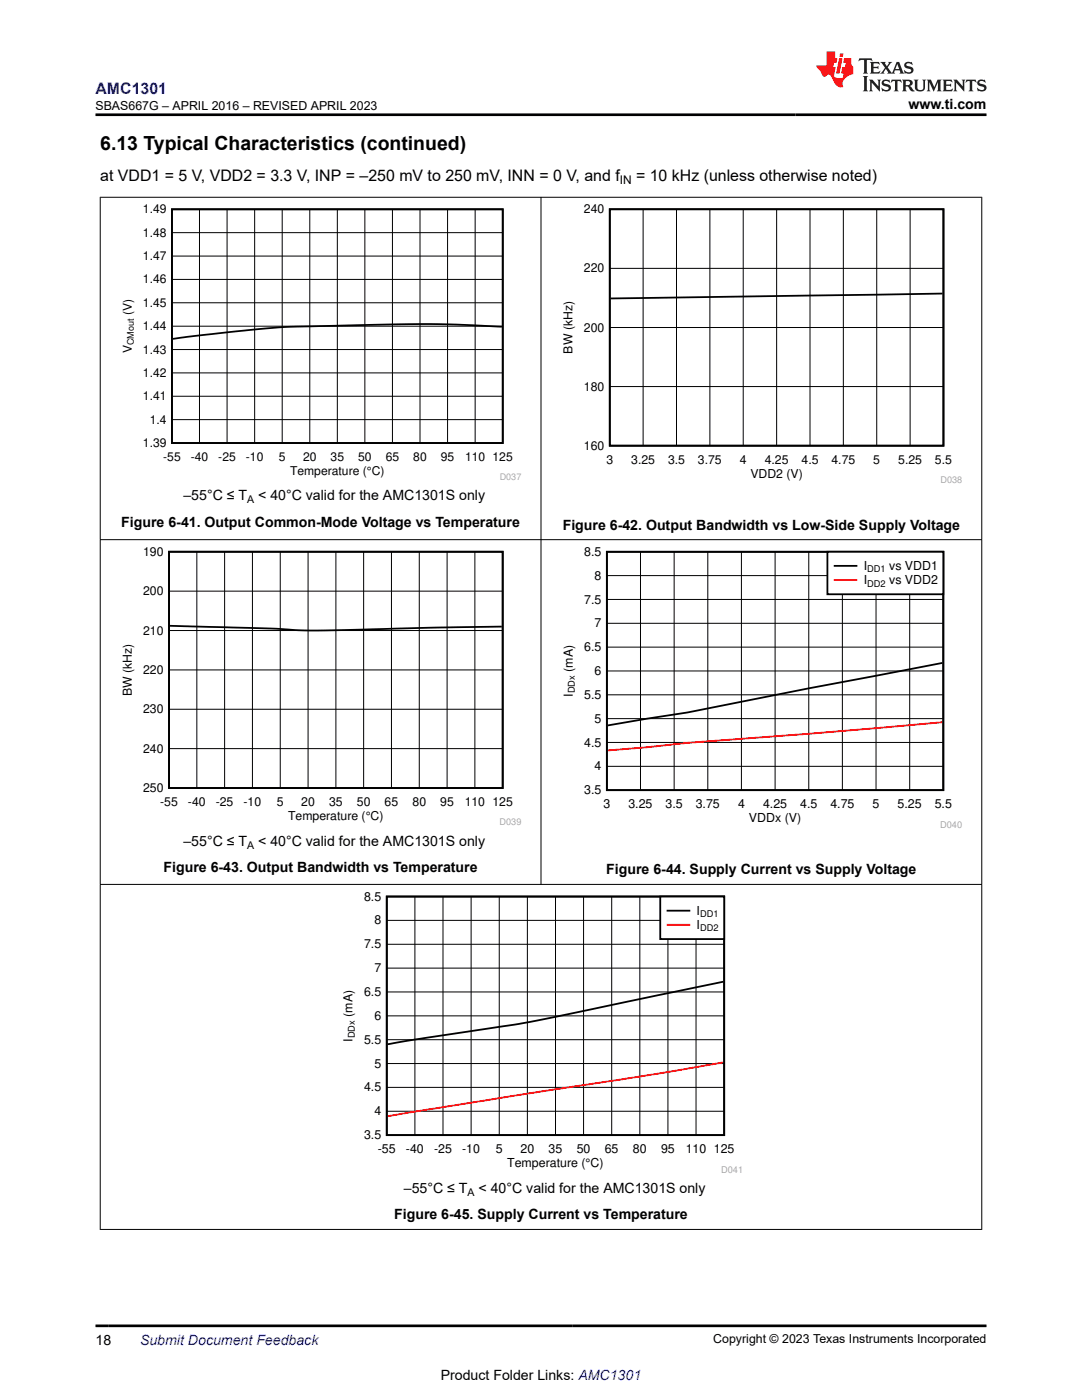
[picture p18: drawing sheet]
<svg xmlns="http://www.w3.org/2000/svg" width="216mm" height="279mm" viewBox="0 0 216 279" stroke-linecap="round" stroke-linejoin="round" font-family="sans-serif">
<defs><g id="words">
<text font-size="3.9" x="20" y="29.9">6.13 Typical Characteristics (continued)</text>
<text font-size="3.2" fill="#00f" x="19" y="18.7">AMC1301</text>
<g font-size="3.2">
<text x="20" y="36.1">at VDD1 = 5 V, VDD2 = 3.3 V, INP = –250 mV to 250 mV, INN = 0 V, and f</text>
<text x="126.9" y="36.1">= 10 kHz (unless otherwise noted)</text>
</g>
<g font-size="2.8">
<text x="181.3" y="21.8">www.ti.com</text>
<text x="36.6" y="99.9">–55°C ≤ T</text>
<text x="51.5" y="99.9">&lt; 40°C valid for the AMC1301S only</text>
<text x="24.2" y="105.1">Figure 6-41. Output Common-Mode Voltage vs Temperature</text>
<text x="112.3" y="105.7">Figure 6-42. Output Bandwidth vs Low-Side Supply Voltage</text>
<text x="36.6" y="168.8">–55°C ≤ T</text>
<text x="51.5" y="168.8">&lt; 40°C valid for the AMC1301S only</text>
<text x="32.6" y="174">Figure 6-43. Output Bandwidth vs Temperature</text>
<text x="121" y="174.5">Figure 6-44. Supply Current vs Supply Voltage</text>
<text x="80.6" y="238.1">–55°C ≤ T</text>
<text x="95.5" y="238.1">&lt; 40°C valid for the AMC1301S only</text>
<text x="78.6" y="243.4">Figure 6-45. Supply Current vs Temperature</text>
<text x="19" y="268.4">18</text>
<text x="87.9" y="275.3">Product Folder Links: AMC1301</text>
</g>
<text font-size="2.8" fill="#00f" x="27.9" y="268.4">Submit Document Feedback</text>
<g font-size="2.5">
<text x="19" y="21.9">SBAS667G – APRIL 2016 – REVISED APRIL 2023</text>
<text x="116.6" y="110.9">8.5</text>
<text x="172.3" y="113.8">I</text>
<text x="177.4" y="113.8">vs VDD1</text>
<text x="118.6" y="115.7">8</text>
<text x="172.3" y="116.6">I</text>
<text x="177.4" y="116.6">vs VDD2</text>
<text x="116.6" y="120.4">7.5</text>
<text x="118.6" y="125.2">7</text>
<text x="116.6" y="130">6.5</text>
<text x="114.3" y="134.1" transform="rotate(-90 114.3 134.1)">(mA)</text>
<text x="118.6" y="134.7">6</text>
<text x="114.3" y="139.1" transform="rotate(-90 114.3 139.1)">I</text>
<text x="116.6" y="139.5">5.5</text>
<text x="116.6" y="149">4.5</text>
<text x="118.6" y="144.2">5</text>
<text x="118.6" y="153.7">4</text>
<text x="116.6" y="158.5">3.5</text>
<text x="120.4" y="161.3">3</text>
<text x="125.4" y="161.3">3.25</text>
<text x="132.8" y="161.3">3.5</text>
<text x="138.8" y="161.3">3.75</text>
<text x="147.3" y="161.3">4</text>
<text x="152.3" y="161.3">4.25</text>
<text x="159.7" y="161.3">4.5</text>
<text x="165.7" y="161.3">4.75</text>
<text x="174.1" y="161.3">5</text>
<text x="179.1" y="161.3">5.25</text>
<text x="186.5" y="161.3">5.5</text>
<text x="149.4" y="164.1">VDDx (V)</text>
<text x="72.7" y="179.7">8.5</text>
<text x="74.7" y="184.5">8</text>
<text x="139" y="182.6">I</text>
<text x="139" y="185.4">I</text>
<text x="72.7" y="189.3">7.5</text>
<text x="74.7" y="194">7</text>
<text x="70.4" y="202.9" transform="rotate(-90 70.4 202.9)">(mA)</text>
<text x="72.7" y="198.8">6.5</text>
<text x="74.7" y="203.5">6</text>
<text x="70.4" y="207.9" transform="rotate(-90 70.4 207.9)">I</text>
<text x="72.7" y="208.3">5.5</text>
<text x="74.7" y="213.1">5</text>
<text x="72.7" y="217.8">4.5</text>
<text x="72.7" y="227.3">3.5</text>
<text x="74.7" y="222.6">4</text>
<text x="75.4" y="230.2">-55</text>
<text x="81" y="230.2">-40</text>
<text x="86.6" y="230.2">-25</text>
<text x="92.2" y="230.2">-10</text>
<text x="98.9" y="230.2">5</text>
<text x="101.2" y="233">Temperature (°C)</text>
<text x="103.9" y="230.2">20</text>
<text x="109.5" y="230.2">35</text>
<text x="115.1" y="230.2">50</text>
<text x="120.7" y="230.2">65</text>
<text x="126.3" y="230.2">80</text>
<text x="131.9" y="230.2">95</text>
<text x="136.8" y="230.2">110 125</text>
<text x="142.3" y="268.1">Copyright © 2023 Texas Instruments Incorporated</text>
</g>
<g font-size="2.4">
<text x="123.7" y="36.7">IN</text>
<text x="28.5" y="47.2">1.48</text>
<text x="28.5" y="42.6">1.49</text>
<text x="116.5" y="42.6">240</text>
<text x="28.5" y="51.9">1.47</text>
<text x="28.5" y="56.6">1.46</text>
<text x="116.5" y="54.4">220</text>
<text x="26.3" y="62.9" transform="rotate(-90 26.3 62.9)">(V)</text>
<text x="28.5" y="65.9">1.44</text>
<text x="28.5" y="61.2">1.45</text>
<text x="26.3" y="70.5" transform="rotate(-90 26.3 70.5)">V</text>
<text x="28.5" y="70.6">1.43</text>
<text x="114.3" y="70.6" transform="rotate(-90 114.3 70.6)">BW (kHz)</text>
<text x="116.5" y="66.2">200</text>
<text x="28.5" y="75.2">1.42</text>
<text x="116.5" y="78">180</text>
<text x="28.5" y="79.9">1.41</text>
<text x="28.5" y="89.2">1.39</text>
<text x="29.9" y="84.5">1.4</text>
<text x="116.5" y="89.7">160</text>
<text x="32.6" y="92">-55</text>
<text x="38.1" y="92">-40</text>
<text x="43.6" y="92">-25</text>
<text x="49.1" y="92">-10</text>
<text x="55.6" y="92">5</text>
<text x="57.9" y="94.7">Temperature (°C)</text>
<text x="60.5" y="92">20</text>
<text x="66" y="92">35</text>
<text x="71.5" y="92">50</text>
<text x="77" y="92">65</text>
<text x="82.5" y="92">80</text>
<text x="88" y="92">95</text>
<text x="92.8" y="92">110 125</text>
<text x="121" y="92.5">3</text>
<text x="126" y="92.5">3.25</text>
<text x="133.3" y="92.5">3.5</text>
<text x="139.3" y="92.5">3.75</text>
<text x="147.6" y="92.5">4</text>
<text x="149.7" y="95.3">VDD2 (V)</text>
<text x="152.6" y="92.5">4.25</text>
<text x="159.9" y="92.5">4.5</text>
<text x="165.9" y="92.5">4.75</text>
<text x="174.3" y="92.5">5</text>
<text x="179.2" y="92.5">5.25</text>
<text x="186.6" y="92.5">5.5</text>
<text x="28.6" y="110.9">190</text>
<text x="28.6" y="118.8">200</text>
<text x="28.6" y="126.6">210</text>
<text x="28.6" y="134.5">220</text>
<text x="26.3" y="138.9" transform="rotate(-90 26.3 138.9)">BW (kHz)</text>
<text x="28.6" y="142.3">230</text>
<text x="28.6" y="150.2">240</text>
<text x="28.6" y="158.1">250</text>
<text x="32" y="160.9">-55</text>
<text x="37.5" y="160.9">-40</text>
<text x="43" y="160.9">-25</text>
<text x="48.6" y="160.9">-10</text>
<text x="55.2" y="160.9">5</text>
<text x="60.1" y="160.9">20</text>
<text x="65.7" y="160.9">35</text>
<text x="71.2" y="160.9">50</text>
<text x="76.8" y="160.9">65</text>
<text x="82.3" y="160.9">80</text>
<text x="87.8" y="160.9">95</text>
<text x="92.7" y="160.9">110 125</text>
<text x="57.5" y="163.6">Temperature (°C)</text>
</g>
<g font-size="2.1">
<text x="49.3" y="100.4">A</text>
<text x="49.3" y="169.4">A</text>
<text x="93.3" y="238.7">A</text>
</g>
<g font-size="1.9">
<text x="173" y="114.2">DD1</text>
<text x="173" y="117">DD2</text>
<text x="114.7" y="138.4" transform="rotate(-90 114.7 138.4)">DDx</text>
</g>
<text font-size="1.9" fill="#a8a8a8" x="187.6" y="165.2">D040</text>
<g font-size="1.8">
<text x="26.7" y="68.9" transform="rotate(-90 26.7 68.9)">CMout</text>
<text x="139.7" y="183">DD1</text>
<text x="139.7" y="185.9">DD2</text>
<text x="70.8" y="207.2" transform="rotate(-90 70.8 207.2)">DDx</text>
</g>
<g font-size="1.8" fill="#a8a8a8">
<text x="99.7" y="95.8">D037</text>
<text x="187.6" y="96.4">D038</text>
<text x="99.7" y="164.7">D039</text>
<text x="143.9" y="234.1">D041</text>
</g>
</g></defs>
<path d="M34.3 41.8h66v46.6h-66zM100.1 65.2a291.3 291.3 0 0 0-32.8-.2 245.2 245.2 0 0 0-32.7 2.6h-.1" fill="none" stroke="#000" stroke-width=".35"/>
<g fill="none" stroke="#000" stroke-width=".2">
<path d="M34.3 55.8h66M34.3 51.1h66M34.3 46.4h66M39.8 41.8v46.6M45.3 41.8v46.6M50.8 41.8v46.6M56.3 41.8v46.6M61.8 41.8v46.6M67.3 41.8v46.6M72.8 41.8v46.6M78.3 41.8v46.6M83.8 41.8v46.6"/>
<path d="M89.3 41.8v46.6M94.8 41.8v46.6M34.3 79.1h66M34.3 74.4h66M34.3 69.8h66M34.3 65.1h66M34.3 60.4h66M34.3 83.7h66"/>
</g>
<path d="M111.9 40.8h80.1v55.7h-80.1z" fill-rule="evenodd" fill="#fff"/>
<path d="M121.7 41.8h66.6v47.1h-66.6zM188.1 58.6l-66.3 1" fill="none" stroke="#000" stroke-width=".36"/>
<path d="M121.7 53.6h66.6M128.3 41.8v47.2M135 41.8v47.2M141.6 41.8v47.2M148.3 41.8v47.2M155 41.8v47.2M161.6 41.8v47.2M168.3 41.8v47.2M174.9 41.8v47.2M181.6 41.8v47.2M121.7 77.1h66.6M121.7 65.4h66.6" fill="none" stroke="#000" stroke-width=".2"/>
<path d="M24 109.1h80v55.7h-80z" fill-rule="evenodd" fill="#fff"/>
<path d="M33.7 110.1h66.6v47.2h-66.6zM33.9 124.9l18.9 .5a154.8 154.8 0 0 0 21.3 .2l26-.5" fill="none" stroke="#000" stroke-width=".36"/>
<g fill="none" stroke="#000" stroke-width=".2">
<path d="M33.7 118h66.6M39.3 110.1v47.2M44.8 110.1v47.2M50.4 110.1v47.2M55.9 110.1v47.2M61.5 110.1v47.2M67 110.1v47.2M72.6 110.1v47.2M78.1 110.1v47.2M83.7 110.1v47.2M89.2 110.1v47.2M94.8 110.1v47.2"/>
<path d="M33.7 133.7h66.6M33.7 125.8h66.6M33.7 149.4h66.6M33.7 141.5h66.6"/>
</g>
<path d="M111.9 109.1h80.1v56.2h-80.1z" fill-rule="evenodd" fill="#fff"/>
<path d="M121.1 110.1h67.1v47.6h-67.1zM188 132.3l-26.6 5.1-24.2 4.8-15.9 2.6" fill="none" stroke="#000" stroke-width=".36"/>
<g fill="none" stroke="#000" stroke-width=".2">
<path d="M121.1 119.6h67.1M121.1 114.9h67.1M127.8 110.1v47.6M134.5 110.1v47.6M141.2 110.1v47.6M147.9 110.1v47.6M154.7 110.1v47.6M161.4 110.1v47.6M168.1 110.1v47.6M174.8 110.1v47.6M181.5 110.1v47.6M121.1 138.7h67.1"/>
<path d="M121.1 133.9h67.1M121.1 129.1h67.1M121.1 124.4h67.1M121.1 152.9h67.1M121.1 148.2h67.1M121.1 143.4h67.1"/>
</g>
<path d="M188 144.1l-26.6 2.3-24.2 1.9-8 .8-7.9 .7" fill="none" stroke="#f00" stroke-width=".36"/>
<path d="M165.1 110.1h23.1v8.5h-23.1z" fill-rule="evenodd" fill="#fff"/>
<path d="M165.1 110.1h23.1v8.5h-23.1zM166.5 112.9h4.4" fill="none" stroke="#000" stroke-width=".36"/>
<path d="M166.5 115.7h4.4" fill="none" stroke="#f00" stroke-width=".36"/>
<path d="M68 177.9h79.9v56.2h-79.9z" fill-rule="evenodd" fill="#fff"/>
<path d="M77.2 178.9h67.3v47.6h-67.3zM144.3 195.9l-14.8 3.1a516.4 516.4 0 0 1-29 5.8l-23.2 3.6" fill="none" stroke="#000" stroke-width=".36"/>
<g fill="none" stroke="#000" stroke-width=".2">
<path d="M82.8 178.9v47.6M88.4 178.9v47.6M94 178.9v47.6M99.6 178.9v47.6M105.2 178.9v47.6M110.8 178.9v47.6M116.4 178.9v47.6M122.1 178.9v47.6M127.7 178.9v47.6M133.3 178.9v47.6M138.9 178.9v47.6M77.2 198h67.3"/>
<path d="M77.2 193.2h67.3M77.2 188.5h67.3M77.2 183.7h67.3M77.2 217h67.3M77.2 212.3h67.3M77.2 207.5h67.3M77.2 202.7h67.3M77.2 221.8h67.3"/>
</g>
<path d="M144.3 212l-14.8 2.5-25 3.9-27.2 4.4" fill="none" stroke="#f00" stroke-width=".36"/>
<path d="M131.7 178.9h12.8v8.5h-12.8z" fill-rule="evenodd" fill="#fff"/>
<path d="M131.7 178.9h12.8v8.5h-12.8zM133.2 181.7h4.4" fill="none" stroke="#000" stroke-width=".36"/>
<path d="M133.2 184.6h4.4" fill="none" stroke="#f00" stroke-width=".36"/>
<path d="M19.9 39.4h176.1M20 39.3v206.1M107.9 39.3v137.3M195.9 39.3v206.1M19.9 107.7h176.1M19.9 176.5h176.1M19.9 245.4h176.1" fill="none" stroke="#000" stroke-width=".2"/>
<path d="M171.5 11.6l-.2 .6 .5-.2h.6v.1v2.2l-.2 .4h1l-.2-.4v-2.2v-.1h.5l.5 .2-.1-.6zM173.6 12.4l.2 .3v1.6l-.2 .4h1.9l.1-.6a1.08 1.08 0 0 1-1.3 .2v-.7h.6l.4 .2v-.7l-.4 .2h-.6v-.5l.2-.2a1 1 0 0 1 1 .3l-.1-.5zM175.7 12.4l.9 1.1-1 1.2h.9l-.2-.2 .5-.8 .4 .8-.2 .2h1.6l-.2-.2 .2-.5h.9l.1 .5-.1 .2h.9l-.2-.4-.8-1.9h-.5l-.9 2.1-.9-1.1 .9-1h-.8l.2 .2-.4 .6-.4-.6 .2-.2zM179 12.8l.4 1h-.7zM180.7 12.5a.65 .65 0 0 0-.2 .7 .65 .65 0 0 0 .6 .5l.6 .1 .1 .3a.79 .79 0 0 1-.7 .4 .79 .79 0 0 1-.7-.5l.1 .7 .2-.1a.93 .93 0 0 0 1.1 0 .93 .93 0 0 0 .4-.9 1.46 1.46 0 0 0-1.2-.6l-.1-.3a1.09 1.09 0 0 1 1.2 .2l-.2-.6-.1 .1-.5-.2zM172.2 15.2l.2 .4v2.2l-.2 .4h1l-.2-.4v-2.2l.2-.4zM173.4 15.9l.2 .4v1.5l-.2 .4h.8l-.3-.4 .1-1.3 1.6 1.8v-2l.2-.4h-.7l.1 .2 .1 1.1-1.2-1.3zM176.2 16a.65 .65 0 0 0-.2 .8 .65 .65 0 0 0 .6 .4l.6 .2 .1 .2a.79 .79 0 0 1-.7 .4 .79 .79 0 0 1-.7-.5l.1 .7 .2-.1a.93 .93 0 0 0 1.1 .1 .93 .93 0 0 0 .4-1 1.46 1.46 0 0 0-1.2-.5l-.1-.4a1.09 1.09 0 0 1 1.2 .2l-.1-.6-.2 .1-.5-.1zM177.9 15.9l-.1 .6a.63 .63 0 0 1 .8-.3v1.6l-.3 .4h1l-.2-.4v-1.6a.66 .66 0 0 1 .8 .3l-.1-.6zM180 15.9l.2 .4v1.5l-.2 .4h1l-.2-.2-.1-.7h.5l.1 .2a.79 .79 0 0 0 1.2 .6l-1-.9a.61 .61 0 0 0 .6-.6 .61 .61 0 0 0-.5-.7zM180.8 16.2h.1a.47 .47 0 0 1 .5 .1 .47 .47 0 0 1 .1 .5l-.1 .1-.7 .1zM182.3 15.9l.2 .2a2.27 2.27 0 0 0 .4 2 1.04 1.04 0 0 0 1.7-.7v-1.3l.2-.2h-.8l.2 .4v1.1a.6 .6 0 0 1-.6 .6 .6 .6 0 0 1-.6-.6v-1.1l.3-.4zM184.9 15.9l.2 .4v1.5l-.2 .4h.8l-.3-.4v-1.4l.9 1.9 .9-1.9v1.4l-.3 .4h1l-.2-.4v-1.5l.2-.4h-.8l-.7 1.5-.6-1.5zM188.1 15.9l.2 .4v1.5l-.2 .4h1.9l.1-.6a1.09 1.09 0 0 1-1.3 .2v-.7h.6l.4 .2v-.6l-.4 .2h-.6v-.6l.2-.1a1.01 1.01 0 0 1 1 .3l-.1-.6zM190.2 15.9l.3 .4v1.5l-.3 .4h.8l-.2-.4v-1.3l1.6 1.8v-2l.2-.4h-.7l.2 .2v1.1l-1.2-1.3zM192.8 15.9l-.1 .6a.63 .63 0 0 1 .8-.3v1.6l-.3 .4h1l-.2-.4v-1.6a.66 .66 0 0 1 .8 .3l-.1-.6zM195.2 16a.65 .65 0 0 0-.2 .8 .65 .65 0 0 0 .6 .4l.6 .2 .2 .2a.79 .79 0 0 1-.7 .4 .79 .79 0 0 1-.7-.5l.1 .7 .2-.1a.93 .93 0 0 0 1 .1 .93 .93 0 0 0 .5-1 1.46 1.46 0 0 0-1.3-.5v-.4a1.09 1.09 0 0 1 1.2 .2l-.2-.6-.2 .1-.5-.1z" fill="#231f20"/>
<path d="M164.9 10.3v2.7h-2l.1 .4 .8 1a.95 .95 0 0 0 1 .9 .59 .59 0 0 1 .5-.4 .59 .59 0 0 1 .5 .3l.4 .8a1.59 1.59 0 0 0 2.1 1.4 1.61 1.61 0 0 1 1-2.3l1-.3-.1-1.5a1.59 1.59 0 0 1-.3-1.7h-1.5l-.2 .9h.6l-.2 .9h-.5l-.2 .9v.3l.4 .1-.1 .9h-.7a.73 .73 0 0 1-1-.7l.3-1.5h-.5l.1-.9h.5l.2-.9h-.5v-1.3zM167.4 11.6l-.6 3.1h.7l.6-3.1zM167.6 10.7l-.1 .6h.7l.1-.6z" fill="#ed1c24"/>
<path d="M19 22.9h177.8M19 264.6h177.8" fill="none" stroke="#000" stroke-width=".53"/>
<use href="#words"/>
</svg>
